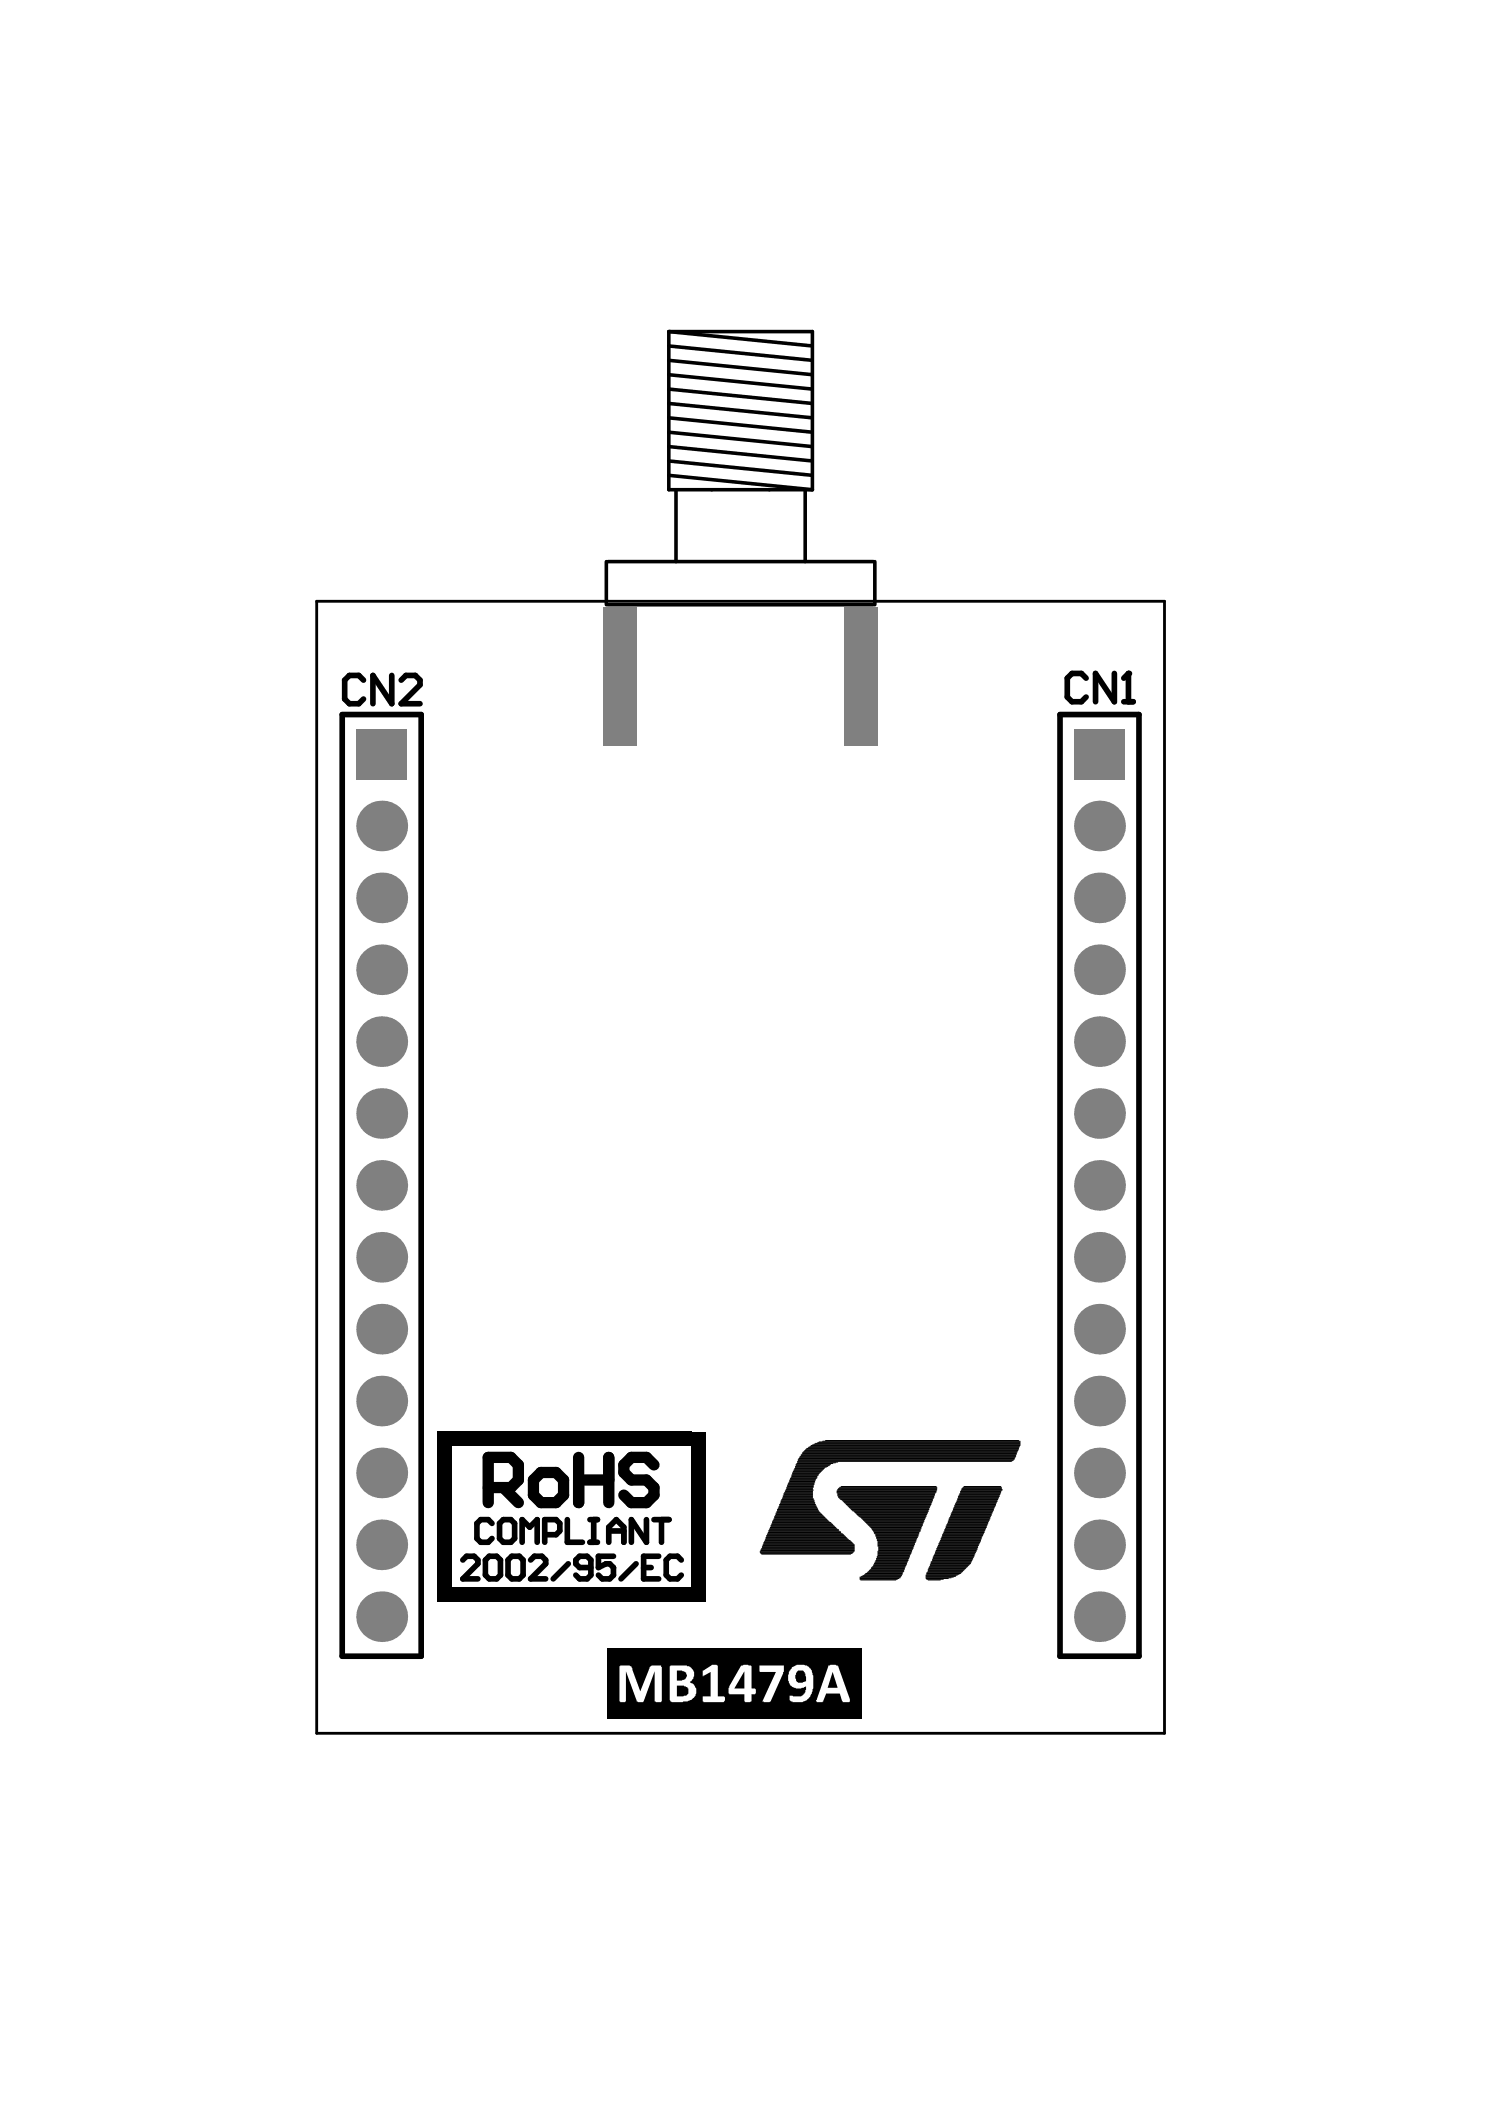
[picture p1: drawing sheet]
<svg xmlns="http://www.w3.org/2000/svg" width="210mm" height="297mm" viewBox="0 0 210 297" stroke-linecap="round" stroke-linejoin="round" font-family="sans-serif">
<g fill="#808080">
<circle cx="53.8" cy="207.8" r="3.6"/>
<circle cx="53.8" cy="167.3" r="3.6"/>
<circle cx="53.8" cy="126.7" r="3.6"/>
<circle cx="53.8" cy="228.1" r="3.6"/>
<circle cx="53.8" cy="218" r="3.6"/>
<circle cx="53.8" cy="187.6" r="3.6"/>
<circle cx="53.8" cy="177.4" r="3.6"/>
<circle cx="53.8" cy="157.1" r="3.6"/>
<circle cx="53.8" cy="147" r="3.6"/>
<circle cx="53.8" cy="116.6" r="3.6"/>
<circle cx="53.8" cy="197.7" r="3.6"/>
<circle cx="53.8" cy="136.8" r="3.6"/>
<circle cx="155.1" cy="207.8" r="3.6"/>
<circle cx="155.1" cy="167.3" r="3.6"/>
<circle cx="155.1" cy="126.7" r="3.6"/>
<circle cx="155.1" cy="228.1" r="3.6"/>
<circle cx="155.1" cy="218" r="3.6"/>
<circle cx="155.1" cy="187.6" r="3.6"/>
<circle cx="155.1" cy="177.4" r="3.6"/>
<circle cx="155.1" cy="157.1" r="3.6"/>
<circle cx="155.1" cy="147" r="3.6"/>
<circle cx="155.1" cy="116.6" r="3.6"/>
<circle cx="155.1" cy="197.7" r="3.6"/>
<circle cx="155.1" cy="136.8" r="3.6"/>
</g>
<g fill="#808080">
<path d="M50.3 102.8h7.1v7.2h-7.1z" fill-rule="evenodd"/>
<path d="M151.5 102.8h7.2v7.2h-7.2z" fill-rule="evenodd"/>
<path d="M119 85.7h4.8v19.6h-4.8z" fill-rule="evenodd"/>
<path d="M85.1 85.7h4.8v19.6h-4.8z" fill-rule="evenodd"/>
</g>
<g fill="none" stroke="#000" stroke-width=".51">
<path d="M94.3 46.8v22.3h20.3M94.3 46.8h20.3v22.3M94.3 59l20.3 2M94.3 50.8l20.3 2.1M94.3 52.9l20.3 2M94.3 54.9l20.3 2M94.3 46.8l20.3 2M94.3 48.8l20.3 2M94.3 56.9l20.3 2.1M85.5 79.2v6.1M85.7 79.2h37.5M94.3 67.1l20.3 2"/>
<path d="M94.3 61l20.3 2M94.3 63l20.3 2M94.3 65l20.3 2.1M95.4 69.1v10.1M113.6 69.1v10.1M123.4 79.2v6.1M85.7 85.3h37.5"/>
</g>
<path d="M44.7 84.8h119.6v159.8h-119.6z" fill="none" stroke="#000" stroke-width=".4"/>
<g fill="none" stroke="#000" stroke-width=".14">
<path d="M107.2 218.9h13.3M107.2 219h13.2M107.2 219.1h13.1M107.3 218.7h13.2M107.3 218.8h13.2M107.3 219.2h12.9M107.4 218.5h13.1M107.4 218.6h13.1M107.4 219.3h12.6M107.5 218.3h13M107.5 218.4h13M107.5 218.2h13"/>
<path d="M107.6 218h12.9M107.6 218.1h12.9M107.7 217.7h12.5M107.7 217.8h12.6M107.7 217.9h12.7M107.8 217.5h12.2M107.8 217.6h12.3M107.9 217.3h11.8M107.9 217.4h12M108 217h11.4M108 217.1h11.5M108 217.2h11.6"/>
<path d="M108.2 216.7h10.9M108.2 216.8h11M108.2 216.9h11.1M108.3 216.5h10.6M108.3 216.6h10.7M108.4 216.3h10.2M108.4 216.4h10.3M108.5 216h9.8M108.5 216.1h9.9M108.5 216.2h10.1M108.6 215.7h9.5M108.6 215.9h9.7"/>
<path d="M108.7 215.5h9.2M108.7 215.6h9.3M108.8 215.2h8.8M108.8 215.3h8.9M108.8 215.4h9M108.9 215h8.5M108.9 215.1h8.6M109 214.7h8M109 214.8h8.2M109 214.9h8.3M109.1 214.5h7.7M109.1 214.6h7.8"/>
<path d="M109.2 214.3h7.4M109.2 214.4h7.5M109.3 214h7M109.3 214.1h7.1M109.3 214.2h7.2M109.4 213.8h6.6M109.4 213.9h6.7M109.5 213.5h6.2M109.5 213.6h6.3M109.5 213.7h6.4M109.6 213.3h5.9M109.6 213.4h6"/>
<path d="M109.7 213h5.6M109.7 213.1h5.7M109.7 213.2h5.7M109.8 212.8h5.4M109.8 212.9h5.5M109.9 212.6h5.2M109.9 212.7h5.3M110 212.3h5M110 212.4h5M110 212.5h5.1M110.1 212.2h4.8M110.1 212.1h4.8"/>
<path d="M110.2 211.8h4.6M110.2 211.9h4.6M110.2 212h4.7M110.3 211.6h4.4M110.3 211.7h4.5M110.4 211.4h4.2M110.4 211.5h4.3M110.5 211.1h4.1M110.5 211.2h4.1M110.5 211.3h4.1M110.6 210.8h4M110.6 210.9h4"/>
<path d="M110.6 211h4M110.7 210.6h3.9M110.7 210.7h3.9M110.8 210.4h3.8M110.8 210.5h3.8M110.9 210.2h3.7M110.9 210.3h3.8M111 209.9h3.7M111 210h3.6M111 210.1h3.6M111.1 209.8h3.6M111.1 209.6h3.6"/>
<path d="M111.1 209.7h3.6M111.2 209.4h3.6M111.2 209.5h3.6M111.3 209.2h3.6M111.3 209.3h3.5M111.4 208.9h3.6M111.4 209h3.5M111.4 209.1h3.5M111.5 208.6h3.6M111.5 208.8h3.5M111.6 208.4h3.6M111.6 208.5h3.6"/>
<path d="M111.7 208.1h3.7M111.7 208.2h3.6M111.7 208.3h3.5M111.8 207.8h3.8M111.8 207.9h3.7M111.8 208h3.6M111.9 207.6h3.9M111.9 207.7h3.8M112 207.4h4M112 207.5h3.9M112.1 207.2h4.2M112.1 207.3h4"/>
<path d="M112.2 206.9h4.6M112.2 207h4.4M112.2 207.1h4.2M112.3 206.6h4.9M112.3 206.7h4.8M112.3 206.8h4.7M112.4 206.5h5.1M112.5 206.3h5.7M112.5 206.4h5.4M112.5 206.2h30.2M112.6 205.9h30.5M112.6 206h30.4"/>
<path d="M112.6 206.1h30.3M112.7 205.8h30.4M112.8 205.6h30.4M112.8 205.7h30.4M112.9 205.5h30.4M113 205.3h30.3M113 205.4h30.3M113.1 205.2h30.3M113.2 205h30.2M113.2 205.1h30.2M113.3 204.9h30.2M113.4 204.8h30.1"/>
<path d="M113.5 204.7h30.1M113.6 204.6h30M113.7 204.5h30M113.8 204.4h29.9M114 204.3h29.7M114.1 204.2h29.7M114.3 204.1h29.5M114.4 204h29.5M114.6 203.9h29.3M114.8 203.8h29.1M115 203.7h28.9M115.3 203.6h28.6"/>
<path d="M115.5 203.5h28.4M116 203.4h27.9M116.5 203.3h27.2M118.1 210.4h13.9M118.1 210.5h13.9M118.1 210.6h13.9M118.1 210.7h13.8M118.2 210.2h13.9M118.2 210.3h13.9M118.2 210.8h13.6M118.2 210.9h13.6M118.2 211h13.6"/>
<path d="M118.2 211.1h13.5M118.3 210.1h13.8M118.3 211.2h13.4M118.3 211.3h13.4M118.4 210h13.7M118.4 211.4h13.2M118.5 209.9h13.6M118.5 211.5h13.1M118.6 211.6h12.9M118.7 209.8h13.3M118.8 211.7h12.7M118.9 211.8h12.6"/>
<path d="M119 211.9h12.4M119.1 212h12.3M119.2 212.1h12.1M119.3 212.2h12M119.4 212.3h11.9M119.5 212.4h11.7M119.6 212.5h11.6M119.7 212.6h11.4M119.8 212.7h11.3M119.9 212.8h11.1M120 212.9h11M120.1 213h10.9"/>
<path d="M120.2 213.1h10.7M120.3 213.2h10.6M120.5 213.3h10.4M120.6 213.4h10.2M120.7 213.5h10.1M120.8 213.6h9.9M120.9 213.7h9.8M121 213.8h9.6M121.1 213.9h9.5M121.2 214h9.4M121.4 214.1h9.1M121.5 214.2h9"/>
<path d="M121.6 214.3h8.8M121.7 214.4h8.7M121.8 214.5h8.5M121.9 214.6h8.4M122 214.7h8.3M122.1 214.8h8.1M122.2 214.9h8M122.3 215h7.8M122.4 215.1h7.7M122.5 215.2h7.6M122.6 215.3h7.4M122.7 215.4h7.3"/>
<path d="M122.8 215.5h7.1M122.9 215.6h7M123 215.7h6.9M123 215.9h6.8M123.1 216h6.7M123.2 216.1h6.6M123.2 216.2h6.5M123.3 216.3h6.3M123.3 216.4h6.3M123.4 216.5h6.2M123.5 216.6h6M123.5 216.7h6"/>
<path d="M123.5 216.8h6M123.6 219.9h4.6M123.6 216.9h5.8M123.6 217h5.8M123.6 217.1h5.7M123.7 219.6h4.6M123.7 219.7h4.6M123.7 219.8h4.5M123.7 217.2h5.6M123.7 217.3h5.5M123.7 217.4h5.5M123.8 218.9h4.8"/>
<path d="M123.8 219h4.8M123.8 219.1h4.7M123.8 219.2h4.7M123.8 219.3h4.6M123.8 219.4h4.6M123.8 219.5h4.5M123.8 217.5h5.4M123.8 217.6h5.3M123.8 217.7h5.3M123.8 217.8h5.2M123.8 217.9h5.2M123.8 218h5.2"/>
<path d="M123.8 218.1h5.1M123.8 218.2h5.1M123.9 218.3h4.9M123.9 218.4h4.9M123.9 218.5h4.9M123.9 218.6h4.8M123.9 218.7h4.8M123.9 218.8h4.7M131.6 219.7h5.7M131.6 219.8h5.7M131.6 219.9h5.6M131.7 219.5h5.7"/>
<path d="M131.7 219.6h5.7M131.8 219.3h5.7M131.8 219.4h5.6M131.9 219h5.7M131.9 219.1h5.7M131.9 219.2h5.6M132 218.8h5.7M132 218.9h5.7M132.1 218.5h5.7M132.1 218.6h5.7M132.1 218.7h5.7M132.2 218.3h5.7"/>
<path d="M132.2 218.4h5.7M132.4 218.1h5.6M132.4 218.2h5.5M132.5 217.8h5.6M132.5 217.9h5.6M132.5 218h5.5M132.6 217.6h5.6M132.6 217.7h5.6M132.7 217.4h5.6M132.7 217.5h5.6M132.8 217.1h5.6M132.8 217.2h5.6"/>
<path d="M132.8 217.3h5.5M132.9 216.9h5.6M132.9 217h5.5M133 216.6h5.6M133 216.7h5.6M133 216.8h5.5M133.1 216.4h5.6M133.1 216.5h5.6M133.2 216.2h5.6M133.2 216.3h5.6M133.3 215.9h5.6M133.3 216h5.6"/>
<path d="M133.3 216.1h5.5M133.4 215.6h5.6M133.4 215.7h5.6M133.5 215.3h5.6M133.5 215.4h5.6M133.5 215.5h5.6M133.6 215.1h5.6M133.6 215.2h5.6M133.7 214.9h5.6M133.7 215h5.6M133.8 214.6h5.6M133.8 214.7h5.6"/>
<path d="M133.8 214.8h5.5M133.9 214.3h5.7M133.9 214.4h5.6M133.9 214.5h5.6M134 214.1h5.6M134 214.2h5.6M134.1 213.9h5.6M134.1 214h5.6M134.2 213.6h5.6M134.2 213.7h5.6M134.2 213.8h5.6M134.3 213.4h5.6"/>
<path d="M134.3 213.5h5.6M134.4 213.2h5.6M134.4 213.3h5.6M134.5 212.9h5.6M134.5 213h5.6M134.5 213.1h5.6M134.6 212.7h5.6M134.6 212.8h5.6M134.7 212.4h5.8M134.7 212.5h5.6M134.7 212.6h5.6M134.8 212.2h5.7"/>
<path d="M134.8 212.3h5.7M134.9 212h5.7M134.9 212.1h5.7M135 211.8h5.7M135 211.9h5.7M135.1 211.5h5.7M135.1 211.6h5.7M135.1 211.7h5.6M135.2 211.2h5.8M135.2 211.3h5.7M135.2 211.4h5.7M135.3 211h5.7"/>
<path d="M135.3 211.1h5.7M135.4 210.8h5.7M135.4 210.9h5.7M135.5 210.5h5.7M135.5 210.6h5.7M135.5 210.7h5.7M135.6 210.3h5.8M135.6 210.4h5.7M135.7 210.1h5.6M135.7 210.2h5.7M135.8 210h5.5M135.9 209.9h5.4"/>
<path d="M136 209.8h5.2M121.3 222.5h5.7M121.3 222.6h5.7M121.3 222.7h5.5M121.3 222.8h5.3M121.4 223h5M121.5 222.4h5.6M121.7 222.3h5.5M121.9 222.2h5.3M122 222.1h5.3M122.1 222h5.2M122.3 221.9h5"/>
<path d="M122.4 221.8h5M122.5 221.7h5M122.6 221.6h4.9M122.7 221.5h4.8M122.8 221.4h4.8M122.9 221.2h4.7M122.9 221.3h4.7M123 221.1h4.7M123.1 221h4.6M123.2 220.8h4.6M123.2 220.9h4.6M123.3 220.6h4.6"/>
<path d="M123.3 220.7h4.6M123.4 220.5h4.5M123.4 220.4h4.6M123.5 220.3h4.5M123.5 220.2h4.6M123.6 220h4.5M123.6 220.1h4.5M130.6 222.2h4.5M130.6 222.3h4.3M130.6 222.4h4.2M130.6 222.5h3.9M130.6 222.6h3.6"/>
<path d="M130.6 222.7h3.2M130.7 221.9h4.9M130.7 222h4.8M130.7 222.1h4.6M130.7 222.8h2.4M130.8 221.8h4.9M130.9 221.4h5.2M130.9 221.5h5.1M130.9 221.6h5M130.9 221.7h4.9M130.9 223h1.8M131 221.2h5.3"/>
<path d="M131 221.3h5.2M131.1 221h5.4M131.1 221.1h5.3M131.2 220.7h5.6M131.2 220.8h5.5M131.2 220.9h5.4M131.3 220.5h5.6M131.3 220.6h5.6M131.3 220.4h5.7M131.4 220.3h5.6M131.5 220h5.7M131.5 220.1h5.6"/>
<path d="M131.5 220.2h5.6"/>
</g>
<path d="M48.3 100.8h11.1v132.9h-11.1zM149.5 100.8h11.2v132.9h-11.2z" fill="none" stroke="#000" stroke-width=".8"/>
<g fill="#000">
<path d="M61.7 202.1h35.9v2h-35.9z" fill-rule="evenodd"/>
<path d="M61.7 202.1h2v23.9h-2z" fill-rule="evenodd"/>
<path d="M61.7 224h35.9v2h-35.9z" fill-rule="evenodd"/>
<path d="M97.6 202.1h2v23.9h-2z" fill-rule="evenodd"/>
<path d="M85.7 232.5h35.9v10h-35.9z" fill-rule="evenodd"/>
</g>
<g fill="#fff">
<path d="M87.5 235h.9a.68 .68 0 0 1 .8 .6l1.1 3.1 1.3-3.3a.42 .42 0 0 1 .6-.4h1.1v.2h.1v4.8a.52 .52 0 0 1-.8 .2l-.3-.1v-4.3l-1.5 4.2a.52 .52 0 0 1-.7 .2l-.3-.1-1.5-4.3v4.2a.52 .52 0 0 1-.7 .2l-.2-.1v-5h.1z"/>
<path d="M99.1 235.7l1.4-.8a.66 .66 0 0 1 .8 .2v4.3h.8a.45 .45 0 0 1 .2 .6h-.1l-.1 .2h-2.9v-.1h-.1v-.7h1.1v-3.5l-1.1 .6z"/>
<path d="M107.1 235h3.5v.9h-.1v.2l-1.8 3.9a.66 .66 0 0 1-.7 .2h-.3v-.1h-.2v-.1h.1l1.9-4.1h-2.3l-.1-.1z"/>
<path d="M94.6 235h1.6a2.21 2.21 0 0 1 1.4 .4 1.18 1.18 0 0 1-.4 2h.1a1.41 1.41 0 0 1 .8 1.8 1.51 1.51 0 0 1-1.6 .9l-.2 .1h-1.5l-.2-.1-.1-.2v-4.8h.1zM95.5 235.7v1.5h.7l.2-.2a.62 .62 0 0 0 .5-.6 .62 .62 0 0 0-.5-.6l-.2-.1zM95.5 237.9v1.5h.9l.1-.1a.59 .59 0 0 0 .6-.8 .52 .52 0 0 0-.6-.5v-.1z"/>
<path d="M104.6 235l.9-.1 .5 .2v3.2h.4a.52 .52 0 0 1 .2 .7h-.1v.1h-.5v.9a.66 .66 0 0 1-.7 .2l-.3-.1v-1h-2a.52 .52 0 0 1-.2-.7l.1-.4zM105 235.8l-1.4 2.5h1.4z"/>
<path d="M111.8 235.2a2.35 2.35 0 0 1 2.3 0l.1 .2a1.16 1.16 0 0 1 .4 .9l.1 .1v.6a3.5 3.5 0 0 1-.5 2.5 1.89 1.89 0 0 1-1.8 .7h-.3a.79 .79 0 0 1-.7-.4v-.2a.27 .27 0 0 1 .1-.4 .27 .27 0 0 1 .4 .2 1.68 1.68 0 0 0 1.6-.4l.1-.5h.1v-.5l-.2 .1a1.68 1.68 0 0 1-2.1-.4 2.1 2.1 0 0 1 .4-2.5zM112.6 235.7l-.2 .3h-.1v.3h-.1a1.05 1.05 0 0 0 .2 1 .66 .66 0 0 0 .7 .2l.2-.1a.41 .41 0 0 0 .4-.2 .41 .41 0 0 0 0-.5l-.1-.6h-.1a.42 .42 0 0 0-.6-.4z"/>
<path d="M116.8 235l.7-.1a.66 .66 0 0 1 .7 .2h.1l1.6 4.7v.3l-.1 .1h-.9l-.4-1.2h-2l-.4 1a.52 .52 0 0 1-.7 .2l-.3-.1v-.2h.1zM117.5 235.9l-.8 2.3h1.5z"/>
</g>
<g fill="none" stroke="#000" stroke-width=".8">
<path d="M51.3 96l-.7-.7h-1.3l-.7 .7v2.6l.7 .7h1.3l.7-.7M55.3 95.3v4l-2.7-4v4M56.6 96l.7-.7h1.3l.6 .7v.6l-2.6 2.7h2.6M153.2 95.7l-.7-.7h-1.3l-.6 .7v2.7l.6 .6h1.3l.7-.6M157.2 95v4l-2.7-4v4M158.5 99h1.4M158.5 95.7l.7-.7v4M69 219.6h1.1l.5 .5v2.2l-.5 .5h-1.1l-.5-.5v-2.2zM69.4 215l-.5-.6h-1.1l-.5 .6v2.1l.5 .5h1.1l.5-.5M71 214.4h1.1l.5 .6v2.1l-.5 .5h-1.1l-.5-.5v-2.1zM72.2 219.6h1.1l.5 .5v2.2l-.5 .5h-1.1l-.5-.5v-2.2zM73.7 217.6v-3.2l1 1.1 1.1-1.1v3.2"/>
<path d="M76.8 216.6h1.6l.6-.6v-1l-.6-.6h-1.6v3.2M80 214.4v3.2h2.2M83.2 214.4h1.1M83.2 217.6h1.1M83.7 214.4v3.2M85.9 217.6v-2.1l1-1.1 1.1 1.1v2.1M85.9 216h2.1M86.5 219.6h-2.1v1.6l1.1-.5h.5l.5 .5v1.1l-.5 .5h-1.1l-.5-.5M91.2 214.4v3.2l-2.1-3.2v3.2M92.3 214.4h2.1M92.9 219.6h-2.1v3.2h2.1M93.3 214.4v3.2"/>
<path d="M65.3 220.1l.5-.5h1.1l.5 .5v.6l-2.1 2.1h2.1M74.9 220.1l.5-.5h1l.6 .5v.6l-2.1 2.1h2.1M80.2 220.7l-2.2 2.1M83.4 221.2h-1.6l-.6-.5v-.6l.6-.5h1l.6 .5v2.2l-.6 .5h-1l-.6-.5M89.7 220.7l-2.1 2.1M90.8 221.2h1.1M96.1 220.1l-.5-.5h-1.1l-.5 .5v2.2l.5 .5h1.1l.5-.5"/>
</g>
<circle cx="159.2" cy="95" r=".4" fill="#000"/>
<path d="M68.9 209.9h3.2l1-1.1v-2.1l-1-1h-3.2v6.3M71 209.9l2.1 2.1M76.3 207.8h2.1l1.1 1v2.2l-1.1 1h-2.1l-1.1-1v-2.2zM81.6 205.7v6.3M81.6 208.8h4.3M85.9 205.7v6.3M92.3 206.7l-1.1-1h-2.1l-1.1 1v1.1l1.1 1h2.1l1.1 1.1v1.1l-1.1 1h-2.1l-1.1-1" fill="none" stroke="#000" stroke-width="1.6"/>
</svg>
